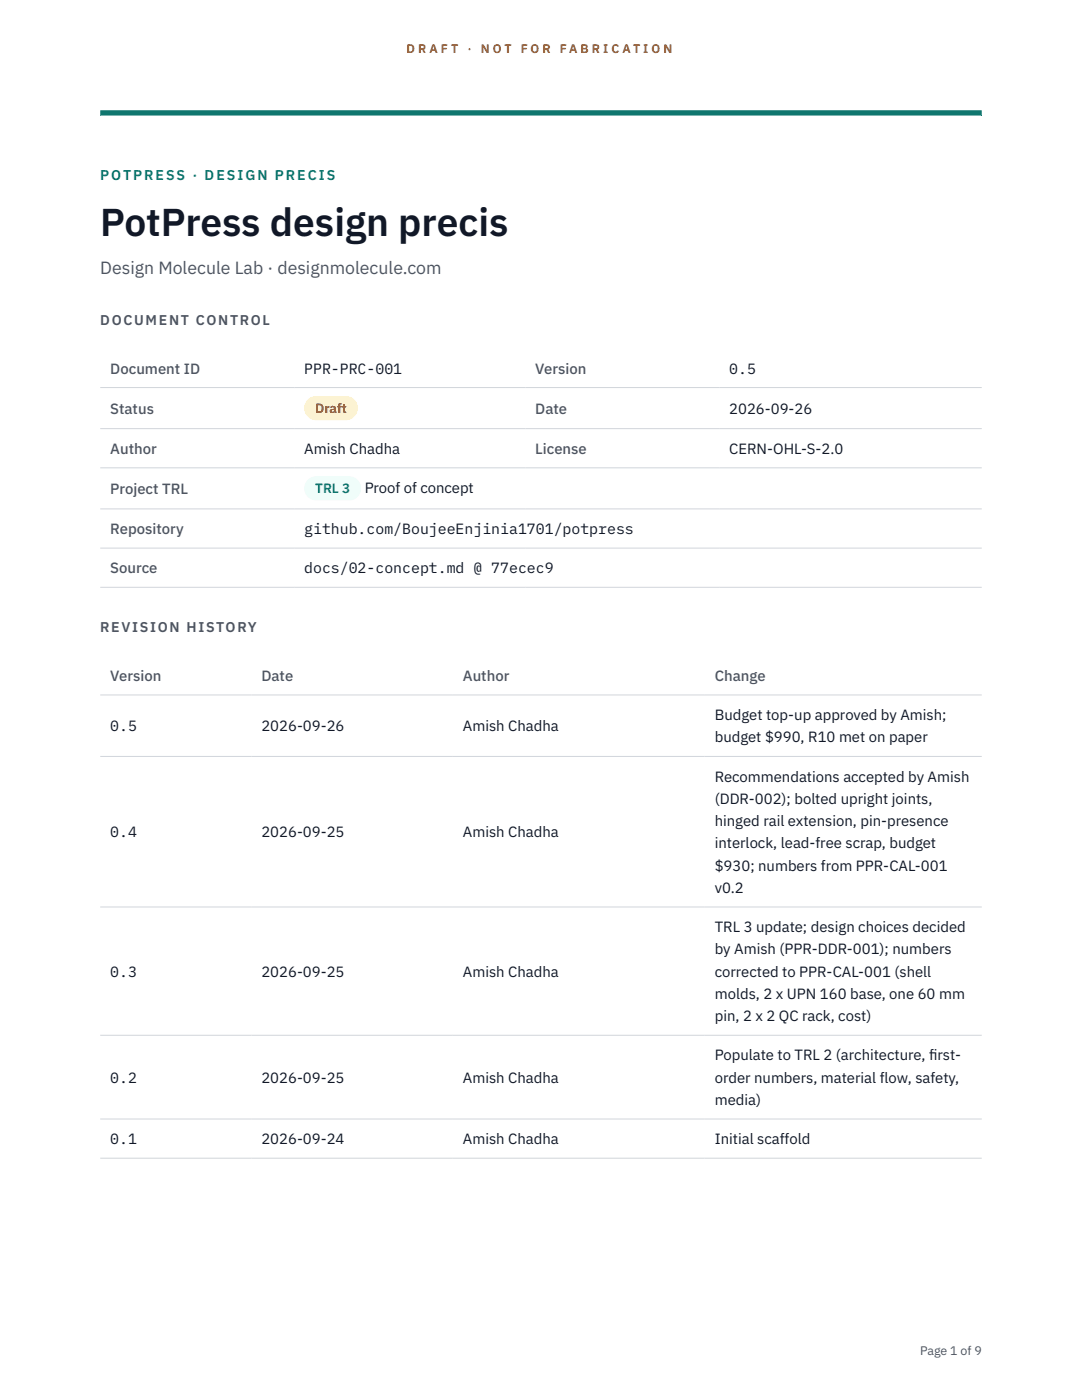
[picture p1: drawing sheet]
<svg xmlns="http://www.w3.org/2000/svg" width="216mm" height="279mm" viewBox="0 0 216 279" stroke-linecap="round" stroke-linejoin="round" font-family="sans-serif">
<defs><g id="words">
<text font-size="7.8" fill="#111827" x="20" y="47.1">PotPress design precis</text>
<text font-size="3.5" fill="#4b5563" x="20" y="54.6">Design Molecule Lab · designmolecule.com</text>
<g font-size="3" fill="#4b5563">
<text x="22" y="74.5">Document ID</text>
<text x="106.8" y="74.5">Version</text>
<text x="22" y="82.6">Status</text>
<text x="106.8" y="82.6">Date</text>
<text x="22" y="90.6">Author</text>
<text x="106.8" y="90.6">License</text>
<text x="22" y="98.6">Project TRL</text>
<text x="22" y="106.6">Repository</text>
<text x="22" y="114.4">Source</text>
<text x="22" y="135.9">Version</text>
<text x="52.2" y="135.9">Date</text>
<text x="92.4" y="135.9">Author</text>
<text x="142.6" y="135.9">Change</text>
</g>
<g font-size="3" fill="#111827">
<text x="60.7" y="74.5">PPR-PRC-001</text>
<text x="145.5" y="74.5">0.5</text>
<text x="145.5" y="82.6">2026-09-26</text>
<text x="60.7" y="90.6">Amish Chadha</text>
<text x="145.5" y="90.6">CERN-OHL-S-2.0</text>
<text x="72.8" y="98.5">Proof of concept</text>
<text x="60.7" y="106.6">github.com/BoujeeEnjinia1701/potpress</text>
<text x="60.7" y="114.4">docs/02-concept.md @ 77ecec9</text>
<text x="142.6" y="143.7">Budget top-up approved by Amish;</text>
<text x="22" y="145.9">0.5</text>
<text x="52.2" y="145.9">2026-09-26</text>
<text x="92.4" y="145.9">Amish Chadha</text>
<text x="142.6" y="148.2">budget $990, R10 met on paper</text>
<text x="142.6" y="156">Recommendations accepted by Amish</text>
<text x="142.6" y="160.4">(DDR-002); bolted upright joints,</text>
<text x="22" y="167.1">0.4</text>
<text x="52.2" y="167.1">2026-09-25</text>
<text x="92.4" y="167.1">Amish Chadha</text>
<text x="142.6" y="164.9">hinged rail extension, pin-presence</text>
<text x="142.6" y="169.3">interlock, lead-free scrap, budget</text>
<text x="142.6" y="173.8">$930; numbers from PPR-CAL-001</text>
<text x="142.6" y="178.2">v0.2</text>
<text x="142.6" y="186">TRL 3 update; design choices decided</text>
<text x="142.6" y="190.5">by Amish (PPR-DDR-001); numbers</text>
<text x="22" y="194.9">0.3</text>
<text x="52.2" y="194.9">2026-09-25</text>
<text x="92.4" y="194.9">Amish Chadha</text>
<text x="142.6" y="194.9">corrected to PPR-CAL-001 (shell</text>
<text x="142.6" y="199.4">molds, 2 x UPN 160 base, one 60 mm</text>
<text x="142.6" y="203.8">pin, 2 x 2 QC rack, cost)</text>
<text x="142.6" y="211.6">Populate to TRL 2 (architecture, f</text>
<text x="185.4" y="211.6">irst-</text>
<text x="22" y="216.1">0.2</text>
<text x="52.2" y="216.1">2026-09-25</text>
<text x="92.4" y="216.1">Amish Chadha</text>
<text x="142.6" y="216.1">order numbers, material flow, safety,</text>
<text x="142.6" y="220.5">media)</text>
<text x="22" y="228.3">0.1</text>
<text x="52.2" y="228.3">2026-09-24</text>
<text x="92.4" y="228.3">Amish Chadha</text>
<text x="142.6" y="228.3">Initial scaffold</text>
</g>
<text font-size="2.8" fill="#0f766e" x="20" y="36">POTPRESS · DESIGN PRECIS</text>
<g font-size="2.8" fill="#4b5563">
<text x="20" y="64.8">DOCUMENT CONTROL</text>
<text x="20" y="126.2">REVISION HISTORY</text>
</g>
<text font-size="2.7" fill="#92400e" x="62.9" y="82.5">Draft</text>
<text font-size="2.7" fill="#0f766e" x="62.9" y="98.5">TRL 3</text>
<g font-size="2.5" fill="#b45309">
<text x="81.1" y="10.5">D R A F T</text>
<text x="93.3" y="10.5">·</text>
<text x="95.9" y="10.5">N O T</text>
<text x="103.9" y="10.5">F O R</text>
<text x="111.7" y="10.5">F A B R I C A T I O N</text>
</g>
<text font-size="2.5" fill="#4b5563" x="183.6" y="270.3">Page 1 of 9</text>
</g></defs>
<path d="M20 23.1h175.9zM20 22h175.9v1.1h-175.9z" fill-rule="evenodd" fill="#0f766e"/>
<path d="M20 77.3h175.9M20 85.5h175.9M20 93.4h175.9M20 101.6h175.9M20 109.4h175.9M20 117.2h175.9M20 138.7h175.9M20 151h175.9M20 181h175.9M20 206.6h175.9M20 223.3h175.9M20 231.1h175.9" fill="none" stroke="#d1d5db" stroke-width=".2"/>
<path d="M60.7 79h10.7v4.9h-10.7z" fill="#fef3c7"/>
<path d="M60.7 95.1h11.4v4.8h-11.4z" fill="#f0fdfa"/>
<use href="#words"/>
</svg>
